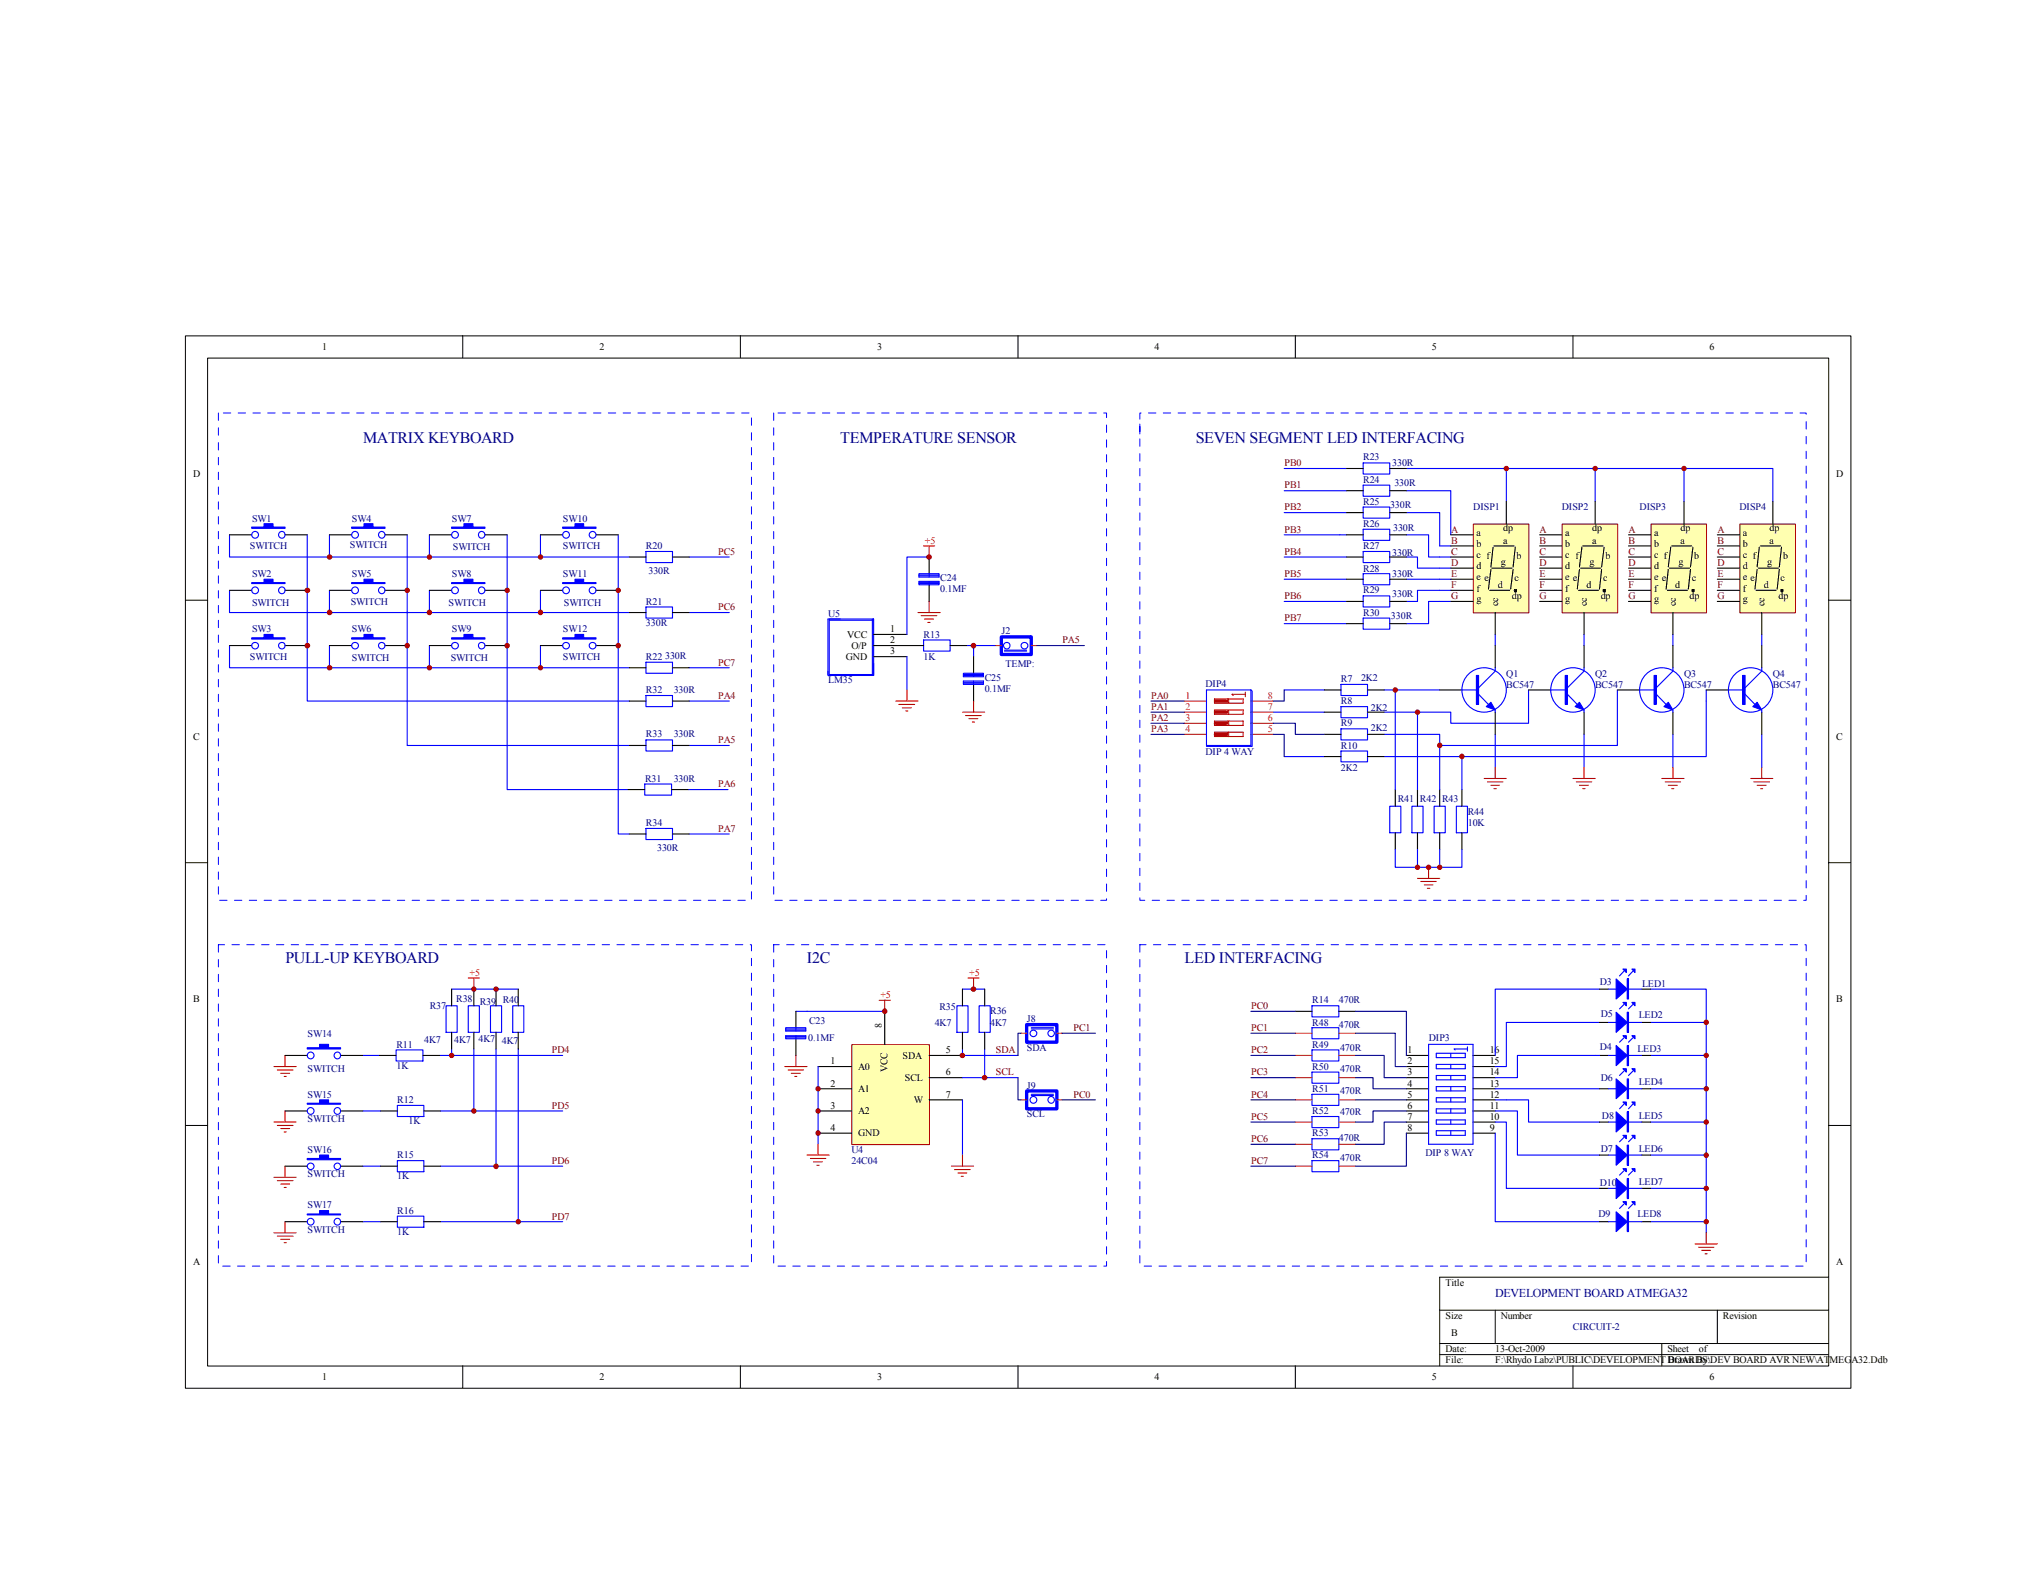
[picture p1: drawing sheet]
<svg xmlns="http://www.w3.org/2000/svg" width="279mm" height="216mm" viewBox="0 0 279 216" stroke-linecap="round" stroke-linejoin="round" font-family="sans-serif">
<defs><g id="words">
<g font-size="2.2" fill="#000080">
<text x="49.8" y="60.7">MATRIX KEYBOARD</text>
<text x="115.3" y="60.7">TEMPERATURE SENSOR</text>
<text x="164.1" y="60.7">SEVEN SEGMENT LED INTERFACING</text>
<text x="39.2" y="132.2">PULL-UP KEYBOARD</text>
<text x="110.7" y="132.2">I2C</text>
<text x="162.6" y="132.2">LED INTERFACING</text>
</g>
<text font-size="1.6" fill="#000080" x="205.2" y="178">DEVELOPMENT BOARD ATMEGA32</text>
<g font-size="1.4">
<text x="44.2" y="48">1</text>
<text x="82.3" y="48">2</text>
<text x="120.4" y="48">3</text>
<text x="158.5" y="48">4</text>
<text x="196.5" y="48">5</text>
<text x="234.6" y="48">6</text>
<text x="26.5" y="65.5">D</text>
<text x="252" y="65.5">D</text>
<text x="202.6" y="73.6">a</text>
<text x="202.6" y="75.1">b</text>
<text x="202.6" y="76.6">c f</text>
<text x="206" y="77.5">g</text>
<text x="206.3" y="74.6">a</text>
<text x="206.3" y="72.9">dp</text>
<text x="208.1" y="76.8">b</text>
<text x="214.8" y="73.6">a</text>
<text x="214.8" y="75.1">b</text>
<text x="214.8" y="76.6">c f</text>
<text x="218.1" y="77.5">g</text>
<text x="218.5" y="74.6">a</text>
<text x="218.5" y="72.9">dp</text>
<text x="220.3" y="76.8">b</text>
<text x="227" y="73.6">a</text>
<text x="227" y="75.1">b</text>
<text x="227" y="76.6">c f</text>
<text x="230.3" y="77.5">g</text>
<text x="230.6" y="74.6">a</text>
<text x="230.6" y="72.9">dp</text>
<text x="232.5" y="76.8">b</text>
<text x="239.2" y="73.6">a</text>
<text x="239.2" y="75.1">b</text>
<text x="239.2" y="76.6">c f</text>
<text x="242.5" y="77.5">g</text>
<text x="242.8" y="74.6">a</text>
<text x="242.8" y="72.9">dp</text>
<text x="244.7" y="76.8">b</text>
<text x="202.6" y="78.1">d</text>
<text x="202.6" y="79.6">e e</text>
<text x="202.6" y="81.3">f</text>
<text x="202.6" y="82.7">g</text>
<text x="205.5" y="80.7">d</text>
<text x="205.6" y="83.2" transform="rotate(-90 205.6 83.2)">cc</text>
<text x="207.5" y="82.2">dp</text>
<text x="207.8" y="79.8">c</text>
<text x="214.8" y="78.1">d</text>
<text x="214.8" y="79.6">e e</text>
<text x="214.8" y="81.3">f</text>
<text x="214.8" y="82.7">g</text>
<text x="217.7" y="80.7">d</text>
<text x="217.8" y="83.2" transform="rotate(-90 217.8 83.2)">cc</text>
<text x="219.7" y="82.2">dp</text>
<text x="220" y="79.8">c</text>
<text x="227" y="78.1">d</text>
<text x="227" y="79.6">e e</text>
<text x="227" y="81.3">f</text>
<text x="227" y="82.7">g</text>
<text x="229.9" y="80.7">d</text>
<text x="230" y="83.2" transform="rotate(-90 230 83.2)">cc</text>
<text x="231.9" y="82.2">dp</text>
<text x="232.2" y="79.8">c</text>
<text x="239.2" y="78.1">d</text>
<text x="239.2" y="79.6">e e</text>
<text x="239.2" y="81.3">f</text>
<text x="239.2" y="82.7">g</text>
<text x="242.1" y="80.7">d</text>
<text x="242.1" y="83.2" transform="rotate(-90 242.1 83.2)">cc</text>
<text x="244.1" y="82.2">dp</text>
<text x="244.3" y="79.8">c</text>
<text x="116.2" y="87.5">VCC</text>
<text x="116.8" y="89.1">O/P</text>
<text x="122.2" y="86.8">1</text>
<text x="122.2" y="89.8">3</text>
<text x="122.2" y="88.3">2</text>
<text x="116.1" y="90.6">GND</text>
<text x="26.5" y="101.5">C</text>
<text x="252" y="101.5">C</text>
<text x="26.5" y="137.6">B</text>
<text x="252" y="137.6">B</text>
<text x="121" y="141.1" transform="rotate(-90 121 141.1)">8</text>
<text x="114" y="149.1">2</text>
<text x="114" y="146.1">1</text>
<text x="117.8" y="149.9">A1</text>
<text x="117.8" y="146.9">A0</text>
<text x="121.8" y="147.2" transform="rotate(-90 121.8 147.2)">VCC</text>
<text x="123.9" y="145.3">SDA</text>
<text x="124.2" y="148.4">SCL</text>
<text x="129.8" y="144.6">5</text>
<text x="129.8" y="147.6">6</text>
<text x="193.2" y="144.6">1</text>
<text x="193.2" y="146.1">2</text>
<text x="193.2" y="147.6">3</text>
<text x="193.2" y="149.1">4</text>
<text x="204.4" y="144.6">16</text>
<text x="204.4" y="146.1">15</text>
<text x="204.4" y="147.6">14</text>
<text x="204.4" y="149.1">13</text>
<text x="114" y="155.2">4</text>
<text x="114" y="152.1">3</text>
<text x="117.8" y="156">GND</text>
<text x="117.8" y="152.9">A2</text>
<text x="125.4" y="151.4">W</text>
<text x="129.8" y="150.7">7</text>
<text x="193.2" y="150.7">5</text>
<text x="193.2" y="152.1">6</text>
<text x="193.2" y="153.7">7</text>
<text x="193.2" y="155.2">8</text>
<text x="204.4" y="150.7">12</text>
<text x="204.4" y="152.1">11</text>
<text x="204.4" y="153.7">10</text>
<text x="204.4" y="155.2">9</text>
<text x="26.5" y="173.6">A</text>
<text x="252" y="173.6">A</text>
<text x="198.4" y="176.5">Title</text>
<text x="198.4" y="181.1">Size</text>
<text x="198.4" y="185.6">Date:</text>
<text x="199.1" y="183.3">B</text>
<text x="205.2" y="185.6">13-Oct-2009</text>
<text x="206" y="181.1">Number</text>
<text x="228.8" y="185.6">Sheet</text>
<text x="233.1" y="185.6">of</text>
<text x="236.4" y="181.1">Revision</text>
<text x="44.2" y="189.4">1</text>
<text x="82.3" y="189.4">2</text>
<text x="120.4" y="189.4">3</text>
<text x="158.5" y="189.4">4</text>
<text x="196.5" y="189.4">5</text>
<text x="198.4" y="187.1">File:</text>
<text x="205.2" y="187.1">F:\Rhydo Labz\PUBLIC\DEVELOPMENT BOARDS\DEV BOARD AVR NEW\ATMEGA32.Ddb</text>
<text x="228.8" y="187.1">Drawn By:</text>
<text x="234.6" y="189.4">6</text>
</g>
<g font-size="1.4" fill="#800000">
<text x="176.3" y="64">PB0</text>
<text x="176.3" y="67">PB1</text>
<text x="176.3" y="70.1">PB2</text>
<text x="98.6" y="76.2">PC5</text>
<text x="176.3" y="73.1">PB3</text>
<text x="176.3" y="76.2">PB4</text>
<text x="199.1" y="73.1">A</text>
<text x="199.1" y="74.6">B</text>
<text x="199.1" y="76.2">C</text>
<text x="199.1" y="77.7">D</text>
<text x="211.3" y="73.1">A</text>
<text x="211.3" y="74.6">B</text>
<text x="211.3" y="76.2">C</text>
<text x="211.3" y="77.7">D</text>
<text x="223.5" y="73.1">A</text>
<text x="223.5" y="74.6">B</text>
<text x="223.5" y="76.2">C</text>
<text x="223.5" y="77.7">D</text>
<text x="235.7" y="73.1">A</text>
<text x="235.7" y="74.6">B</text>
<text x="235.7" y="76.2">C</text>
<text x="235.7" y="77.7">D</text>
<text x="98.6" y="83.7">PC6</text>
<text x="176.3" y="79.2">PB5</text>
<text x="176.3" y="82.2">PB6</text>
<text x="199.1" y="79.2">E</text>
<text x="199.1" y="80.7">F</text>
<text x="199.1" y="82.2">G</text>
<text x="211.3" y="79.2">E</text>
<text x="211.3" y="80.7">F</text>
<text x="211.3" y="82.2">G</text>
<text x="223.5" y="79.2">E</text>
<text x="223.5" y="80.7">F</text>
<text x="223.5" y="82.2">G</text>
<text x="235.7" y="79.2">E</text>
<text x="235.7" y="80.7">F</text>
<text x="235.7" y="82.2">G</text>
<text x="145.8" y="88.3">PA5</text>
<text x="176.3" y="85.3">PB7</text>
<text x="98.6" y="91.4">PC7</text>
<text x="98.6" y="95.9">PA4</text>
<text x="158" y="95.9">PA0</text>
<text x="98.6" y="102">PA5</text>
<text x="158" y="97.4">PA1</text>
<text x="158" y="98.9">PA2</text>
<text x="158" y="100.5">PA3</text>
<text x="98.6" y="108.1">PA6</text>
<text x="98.6" y="114.2">PA7</text>
<text x="147.3" y="141.5">PC1</text>
<text x="171.7" y="141.5">PC1</text>
<text x="171.7" y="138.5">PC0</text>
<text x="75.7" y="144.6">PD4</text>
<text x="136.7" y="144.6">SDA</text>
<text x="136.7" y="147.6">SCL</text>
<text x="171.7" y="144.6">PC2</text>
<text x="171.7" y="147.6">PC3</text>
<text x="75.7" y="152.1">PD5</text>
<text x="147.3" y="150.7">PC0</text>
<text x="171.7" y="150.7">PC4</text>
<text x="171.7" y="153.7">PC5</text>
<text x="75.7" y="159.8">PD6</text>
<text x="171.7" y="156.7">PC6</text>
<text x="171.7" y="159.8">PC7</text>
<text x="75.7" y="167.4">PD7</text>
</g>
<g font-size="1.4" fill="#000080">
<text x="187.1" y="63.2">R23</text>
<text x="191.1" y="64">330R</text>
<text x="34.6" y="71.6">SW1</text>
<text x="48.3" y="71.6">SW4</text>
<text x="62" y="71.6">SW7</text>
<text x="77.3" y="71.6">SW10</text>
<text x="187.1" y="66.3">R24</text>
<text x="187.1" y="69.3">R25</text>
<text x="190.8" y="69.8">330R</text>
<text x="191.3" y="66.7">330R</text>
<text x="202.2" y="70.1">DISP1</text>
<text x="214.3" y="70.1">DISP2</text>
<text x="225" y="70.1">DISP3</text>
<text x="238.7" y="70.1">DISP4</text>
<text x="34.3" y="75.4">SWITCH</text>
<text x="48" y="75.2">SWITCH</text>
<text x="62.1" y="75.5">SWITCH</text>
<text x="77.3" y="75.4">SWITCH</text>
<text x="88.6" y="75.4">R20</text>
<text x="187.1" y="72.3">R26</text>
<text x="187.1" y="75.4">R27</text>
<text x="191.1" y="76.3">330R</text>
<text x="191.2" y="72.8">330R</text>
<text x="34.6" y="79.2">SW2</text>
<text x="34.6" y="83.1">SWITCH</text>
<text x="48.1" y="83">SWITCH</text>
<text x="48.3" y="79.2">SW5</text>
<text x="61.6" y="83.1">SWITCH</text>
<text x="62" y="79.2">SW8</text>
<text x="77.3" y="79.2">SW11</text>
<text x="77.4" y="83.1">SWITCH</text>
<text x="88.6" y="83">R21</text>
<text x="89" y="78.7">330R</text>
<text x="129" y="79.8">C24</text>
<text x="129" y="81.3">0.1MF</text>
<text x="187.1" y="78.4">R28</text>
<text x="187.1" y="81.4">R29</text>
<text x="191.1" y="79.2">330R</text>
<text x="191.1" y="81.9">330R</text>
<text x="34.6" y="86.8">SW3</text>
<text x="48.3" y="86.8">SW6</text>
<text x="62" y="86.8">SW9</text>
<text x="77.3" y="86.8">SW12</text>
<text x="88.6" y="85.9">330R</text>
<text x="113.7" y="84.7">U5</text>
<text x="126.7" y="87.5">R13</text>
<text x="137.4" y="87.1">J2</text>
<text x="187.1" y="84.5">R30</text>
<text x="190.9" y="85">330R</text>
<text x="34.3" y="90.6">SWITCH</text>
<text x="48.3" y="90.7">SWITCH</text>
<text x="61.8" y="90.7">SWITCH</text>
<text x="77.3" y="90.6">SWITCH</text>
<text x="88.6" y="90.6">R22</text>
<text x="88.6" y="95.2">R32</text>
<text x="91.3" y="90.4">330R</text>
<text x="92.5" y="95.2">330R</text>
<text x="113.7" y="93.8">LM35</text>
<text x="126.7" y="90.6">1K</text>
<text x="135.1" y="93.5">C25</text>
<text x="135.1" y="95">0.1MF</text>
<text x="138" y="91.5">TEMP:</text>
<text x="165.4" y="94.2">DIP4</text>
<text x="184" y="93.6">R7</text>
<text x="186.8" y="93.5">2K2</text>
<text x="206.7" y="92.9">Q1</text>
<text x="206.7" y="94.4">BC547</text>
<text x="218.9" y="92.9">Q2</text>
<text x="218.9" y="94.4">BC547</text>
<text x="231.1" y="92.9">Q3</text>
<text x="231.1" y="94.4">BC547</text>
<text x="243.3" y="92.9">Q4</text>
<text x="243.3" y="94.4">BC547</text>
<text x="88.6" y="101.2">R33</text>
<text x="92.5" y="101.1">330R</text>
<text x="184" y="96.7">R8</text>
<text x="184" y="99.7">R9</text>
<text x="188.1" y="97.6">2K2</text>
<text x="188.1" y="100.3">2K2</text>
<text x="88.5" y="107.3">R31</text>
<text x="92.5" y="107.3">330R</text>
<text x="165.4" y="103.7">DIP 4 WAY</text>
<text x="184" y="102.7">R10</text>
<text x="184" y="105.8">2K2</text>
<text x="88.6" y="113.4">R34</text>
<text x="191.8" y="110.1">R41</text>
<text x="194.9" y="110.1">R42</text>
<text x="197.9" y="110.1">R43</text>
<text x="201.4" y="111.9">R44</text>
<text x="201.4" y="113.4">10K</text>
<text x="90.2" y="116.8">330R</text>
<text x="62.6" y="137.6">R38</text>
<text x="65.8" y="137.9">R39</text>
<text x="69" y="137.7">R40</text>
<text x="180.1" y="137.7">R14</text>
<text x="183.7" y="137.7">470R</text>
<text x="219.5" y="135.1">D3</text>
<text x="225.3" y="135.4">LED1</text>
<text x="42.2" y="142.3">SW14</text>
<text x="54.4" y="143.8">R11</text>
<text x="58.2" y="143.2">4K7</text>
<text x="59" y="138.5">R37</text>
<text x="62.3" y="143.2">4K7</text>
<text x="65.7" y="143">4K7</text>
<text x="68.9" y="143.3">4K7</text>
<text x="110.9" y="142.9">0.1MF</text>
<text x="111" y="140.6">C23</text>
<text x="128.3" y="140.8">4K7</text>
<text x="128.9" y="138.6">R35</text>
<text x="135.9" y="139.2">R36</text>
<text x="135.9" y="140.8">4K7</text>
<text x="140.9" y="140.3">J8</text>
<text x="180.1" y="143.8">R49</text>
<text x="180.1" y="140.8">R48</text>
<text x="183.7" y="141.1">470R</text>
<text x="196.1" y="142.9">DIP3</text>
<text x="219.7" y="139.5">D5</text>
<text x="224.9" y="139.7">LED2</text>
<text x="42.2" y="147.2">SWITCH</text>
<text x="54.4" y="146.7">1K</text>
<text x="140.9" y="144.3">SDA</text>
<text x="140.9" y="149.4">J9</text>
<text x="180.1" y="149.9">R51</text>
<text x="180.1" y="146.9">R50</text>
<text x="183.9" y="147.2">470R</text>
<text x="183.9" y="144.3">470R</text>
<text x="219.5" y="144.1">D4</text>
<text x="219.7" y="148.4">D6</text>
<text x="224.7" y="144.4">LED3</text>
<text x="224.9" y="149">LED4</text>
<text x="42.2" y="150.7">SW15</text>
<text x="42.2" y="154">SWITCH</text>
<text x="54.5" y="151.4">R12</text>
<text x="56" y="154.3">1K</text>
<text x="140.9" y="153.4">SCL</text>
<text x="180.1" y="152.9">R52</text>
<text x="180.1" y="156">R53</text>
<text x="183.9" y="150.2">470R</text>
<text x="183.9" y="153.1">470R</text>
<text x="219.8" y="153.5">D8</text>
<text x="224.9" y="153.5">LED5</text>
<text x="42.2" y="158.2">SW16</text>
<text x="42.2" y="161.6">SWITCH</text>
<text x="54.5" y="159">R15</text>
<text x="54.5" y="161.9">1K</text>
<text x="116.8" y="158.2">U4</text>
<text x="116.8" y="159.8">24C04</text>
<text x="180.1" y="159">R54</text>
<text x="183.7" y="156.6">470R</text>
<text x="183.9" y="159.3">470R</text>
<text x="195.6" y="158.7">DIP 8 WAY</text>
<text x="219.7" y="158.1">D7</text>
<text x="224.9" y="158.1">LED6</text>
<text x="42.2" y="165.9">SW17</text>
<text x="54.5" y="166.6">R16</text>
<text x="219.4" y="167">D9</text>
<text x="219.5" y="162.8">D10</text>
<text x="224.7" y="167">LED8</text>
<text x="224.9" y="162.6">LED7</text>
<text x="42.2" y="169.2">SWITCH</text>
<text x="54.5" y="169.5">1K</text>
<text x="215.9" y="182.6">CIRCUIT-2</text>
</g>
<g font-size="1.4" fill="#f00">
<text x="126.9" y="74.6">+5</text>
<text x="64.4" y="133.9">+5</text>
<text x="120.8" y="136.9">+5</text>
<text x="133" y="133.9">+5</text>
</g>
<g font-size="1.4" fill="#ee0e22">
<text x="162.7" y="95.9">1</text>
<text x="174" y="95.9">8</text>
<text x="162.7" y="97.4">2</text>
<text x="162.7" y="98.9">3</text>
<text x="162.7" y="100.5">4</text>
<text x="174" y="97.4">7</text>
<text x="174" y="98.9">6</text>
<text x="174" y="100.5">5</text>
</g>
</g></defs>
<g fill="none" stroke="#000" stroke-width=".14">
<path d="M25.4 46.1h228.6v144.4h-228.6zM28.5 49.1h222.5v138.4h-222.5zM63.5 46.1v3M101.6 46.1v3M139.7 46.1v3M177.8 46.1v3M215.9 46.1v3M25.4 82.4h3.1M250.9 82.4h3.1M25.4 118.4h3.1M250.9 118.4h3.1M25.4 154.5h3.1"/>
<path d="M250.9 154.5h3.1M197.6 179.8h53.3M205.2 179.8v4.6M235.7 179.8v4.6M250.9 175.3h-53.3v12.2M63.5 187.5v3M101.6 187.5v3M139.7 187.5v3M177.8 187.5v3M197.6 184.4h53.3M197.6 185.9h53.3M215.9 187.5v3"/>
<path d="M228 184.4v3.1"/>
</g>
<g fill="none" stroke="#00f" stroke-width=".15">
<path d="M31.5 73.4v3.1h54.9M42.2 73.4v22.8h44.2M45.2 73.4v3.1M55.9 73.4v28.9h30.5M58.9 73.4v3.1M69.6 73.4v35h16.6M74.2 73.4v3.1M84.8 73.4v41.1h1.6M94.6 76.5h5.5M31.5 81v3.1h54.9M31.5 88.6v3.1h54.9M45.2 81v3.1"/>
<path d="M45.2 88.6v3.1M58.9 81v3.1M58.9 88.6v3.1M74.2 81v3.1M74.2 88.6v3.1M94.6 84.1h5.5M94.6 91.7h5.5M94.6 96.2h5.5M94.4 108.4h5.5M94.6 102.3h5.5M94.6 114.5h5.5M62 135.8h9.1"/>
<path d="M49.8 144.9h2.3M49.8 152.5h2.4M60.3 144.9h16.9M60.5 152.5h16.7M62 144v.9M65 144v8.5M68.1 144v16.1M71.1 144v23.7M49.8 160.1h2.4M49.8 167.7h2.4M60.5 160.1h16.7M60.5 167.7h16.7"/>
</g>
<g fill="none" stroke="#f00" stroke-width=".15">
<path d="M64.3 134.2h1.5M65 134.2v1.6M37.6 154h3M37.6 146.4h3M38.1 154.5h2.1M38.1 146.9h2.1M38.5 154.9h1.3M38.5 147.3h1.3M39 155.4h.3M39 147.7h.3M39.1 144.9v1.5M39.1 152.5v1.5"/>
<path d="M37.6 169.2h3M37.6 161.6h3M38.1 169.7h2.1M38.1 162.1h2.1M38.5 170.1h1.3M38.5 162.5h1.3M39 170.6h.3M39 163h.3M39.1 160.1v1.5M39.1 167.7v1.5"/>
</g>
<path d="M31.5 73.4h3M39.1 73.4h3.1" fill="none" stroke="#000" stroke-width=".15"/>
<path d="M34.5 72.3h1.7v-.4h1.3v.4h1.6v.2h-4.6z" fill-rule="evenodd" fill="#00f"/>
<g fill="none" stroke="#00f" stroke-width=".15">
<path d="M34.5 72.3h1.7v-.4h1.3v.4h1.6v.2h-4.6z"/>
<circle cx="35" cy="73.4" r=".46"/>
<circle cx="38.7" cy="73.4" r=".45"/>
</g>
<path d="M45.2 73.4h3.1M52.8 73.4h3.1" fill="none" stroke="#000" stroke-width=".15"/>
<path d="M48.3 72.3h1.7v-.4h1.2v.4h1.6v.2h-4.5z" fill-rule="evenodd" fill="#00f"/>
<g fill="none" stroke="#00f" stroke-width=".15">
<path d="M48.3 72.3h1.7v-.4h1.2v.4h1.6v.2h-4.5z"/>
<circle cx="48.7" cy="73.4" r=".46"/>
<circle cx="52.4" cy="73.4" r=".45"/>
</g>
<path d="M58.9 73.4h3.1M66.5 73.4h3.1" fill="none" stroke="#000" stroke-width=".15"/>
<path d="M62 72.3h1.7v-.4h1.2v.4h1.6v.2h-4.5z" fill-rule="evenodd" fill="#00f"/>
<g fill="none" stroke="#00f" stroke-width=".15">
<path d="M62 72.3h1.7v-.4h1.2v.4h1.6v.2h-4.5z"/>
<circle cx="62.4" cy="73.4" r=".46"/>
<circle cx="66.1" cy="73.4" r=".46"/>
</g>
<path d="M58.9 81h3.1M66.5 81h3.1" fill="none" stroke="#000" stroke-width=".15"/>
<path d="M62 80h1.7v-.5h1.2v.5h1.6v.1h-4.5z" fill-rule="evenodd" fill="#00f"/>
<g fill="none" stroke="#00f" stroke-width=".15">
<path d="M62 80h1.7v-.5h1.2v.5h1.6v.1h-4.5z"/>
<circle cx="62.4" cy="81" r=".46"/>
<circle cx="66.1" cy="81" r=".46"/>
</g>
<path d="M45.2 81h3.1M52.8 81h3.1" fill="none" stroke="#000" stroke-width=".15"/>
<path d="M48.3 80h1.7v-.5h1.2v.5h1.6v.1h-4.5z" fill-rule="evenodd" fill="#00f"/>
<g fill="none" stroke="#00f" stroke-width=".15">
<path d="M48.3 80h1.7v-.5h1.2v.5h1.6v.1h-4.5z"/>
<circle cx="48.7" cy="81" r=".46"/>
<circle cx="52.4" cy="81" r=".45"/>
</g>
<path d="M31.5 81h3M39.1 81h3.1" fill="none" stroke="#000" stroke-width=".15"/>
<path d="M34.5 80h1.7v-.5h1.3v.5h1.6v.1h-4.6z" fill-rule="evenodd" fill="#00f"/>
<g fill="none" stroke="#00f" stroke-width=".15">
<path d="M34.5 80h1.7v-.5h1.3v.5h1.6v.1h-4.6z"/>
<circle cx="35" cy="81" r=".46"/>
<circle cx="38.7" cy="81" r=".45"/>
</g>
<path d="M31.5 88.6h3M39.1 88.6h3.1" fill="none" stroke="#000" stroke-width=".15"/>
<path d="M34.5 87.5h1.7v-.4h1.3v.4h1.6v.2h-4.6z" fill-rule="evenodd" fill="#00f"/>
<g fill="none" stroke="#00f" stroke-width=".15">
<path d="M34.5 87.5h1.7v-.4h1.3v.4h1.6v.2h-4.6z"/>
<circle cx="35" cy="88.6" r=".46"/>
<circle cx="38.7" cy="88.6" r=".44"/>
</g>
<path d="M45.2 88.6h3.1M52.8 88.6h3.1" fill="none" stroke="#000" stroke-width=".15"/>
<path d="M48.3 87.5h1.7v-.4h1.2v.4h1.6v.2h-4.5z" fill-rule="evenodd" fill="#00f"/>
<g fill="none" stroke="#00f" stroke-width=".15">
<path d="M48.3 87.5h1.7v-.4h1.2v.4h1.6v.2h-4.5z"/>
<circle cx="48.7" cy="88.6" r=".46"/>
<circle cx="52.4" cy="88.6" r=".44"/>
</g>
<path d="M58.9 88.6h3.1M66.5 88.6h3.1" fill="none" stroke="#000" stroke-width=".15"/>
<path d="M62 87.5h1.7v-.4h1.2v.4h1.6v.2h-4.5z" fill-rule="evenodd" fill="#00f"/>
<g fill="none" stroke="#00f" stroke-width=".15">
<path d="M62 87.5h1.7v-.4h1.2v.4h1.6v.2h-4.5z"/>
<circle cx="62.5" cy="88.6" r=".46"/>
<circle cx="66.1" cy="88.6" r=".45"/>
</g>
<path d="M74.2 88.6h3M81.8 88.6h3" fill="none" stroke="#000" stroke-width=".15"/>
<path d="M77.2 87.5h1.7v-.4h1.2v.4h1.7v.2h-4.6z" fill-rule="evenodd" fill="#00f"/>
<g fill="none" stroke="#00f" stroke-width=".15">
<path d="M77.2 87.5h1.7v-.4h1.2v.4h1.7v.2h-4.6z"/>
<circle cx="77.7" cy="88.6" r=".46"/>
<circle cx="81.3" cy="88.6" r=".46"/>
</g>
<path d="M74.2 81h3M81.8 81h3" fill="none" stroke="#000" stroke-width=".15"/>
<path d="M77.2 80h1.7v-.5h1.2v.5h1.7v.1h-4.6z" fill-rule="evenodd" fill="#00f"/>
<g fill="none" stroke="#00f" stroke-width=".15">
<path d="M77.2 80h1.7v-.5h1.2v.5h1.7v.1h-4.6z"/>
<circle cx="77.7" cy="81" r=".46"/>
<circle cx="81.3" cy="81" r=".46"/>
</g>
<path d="M74.2 73.4h3M81.8 73.4h3" fill="none" stroke="#000" stroke-width=".15"/>
<path d="M77.2 72.3h1.7v-.4h1.2v.4h1.7v.2h-4.6z" fill-rule="evenodd" fill="#00f"/>
<g fill="none" stroke="#00f" stroke-width=".15">
<path d="M77.2 72.3h1.7v-.4h1.2v.4h1.7v.2h-4.6zM88.6 75.7h3.7v1.5h-3.7zM88.6 83.3h3.7v1.5h-3.7zM88.6 90.9h3.7v1.5h-3.7zM88.6 95.5h3.7v1.5h-3.7zM88.5 107.6h3.7v1.5h-3.7zM88.6 101.6h3.7v1.5h-3.7zM88.6 113.7h3.7v1.5h-3.7zM61.2 138h1.5v3.7h-1.5zM64.3 138h1.5v3.7h-1.5zM67.3 138h1.5v3.7h-1.5zM70.4 138h1.5v3.7h-1.5z"/>
<path d="M54.4 144.1h3.6v1.5h-3.6zM54.5 151.7h3.7v1.5h-3.7zM54.5 159.3h3.7v1.5h-3.7zM54.5 166.9h3.7v1.5h-3.7z"/>
<circle cx="77.7" cy="73.4" r=".46"/>
<circle cx="81.3" cy="73.4" r=".46"/>
</g>
<g fill="none" stroke="#000" stroke-width=".15">
<path d="M86.4 76.5h2.2M92.3 76.5h2.3M86.4 84.1h2.2M86.4 91.7h2.2M86.4 96.2h2.2M92.3 84.1h2.3M92.3 91.7h2.3M92.3 96.2h2.3M86.2 108.4h2.3M86.4 102.3h2.2M86.4 114.5h2.2M92.2 108.4h2.2"/>
<path d="M92.3 102.3h2.3M92.3 114.5h2.3M62 135.8v2.2M65 135.8v2.2M68.1 135.8v2.2M71.1 135.8v2.2M39.1 144.9h3.1M46.7 144.9h3.1M52.1 144.9h2.3M52.2 152.5h2.3M58 144.9h2.3M58.2 152.5h2.3"/>
<path d="M62 141.7v2.3M65 141.7v2.3M68.1 141.7v2.3M71.1 141.7v2.3M52.2 160.1h2.3M52.2 167.7h2.3M58.2 160.1h2.3M58.2 167.7h2.3"/>
</g>
<path d="M42.2 143.8h1.7v-.5h1.2v.5h1.6v.2h-4.5z" fill-rule="evenodd" fill="#00f"/>
<g fill="none" stroke="#00f" stroke-width=".15">
<path d="M42.2 143.8h1.7v-.5h1.2v.5h1.6v.2h-4.5z"/>
<circle cx="42.6" cy="144.9" r=".46"/>
<circle cx="46.3" cy="144.9" r=".45"/>
</g>
<path d="M39.1 152.5h3.1M46.7 152.5h3.1" fill="none" stroke="#000" stroke-width=".15"/>
<path d="M42.2 151.4h1.7v-.4h1.2v.4h1.6v.2h-4.5z" fill-rule="evenodd" fill="#00f"/>
<g fill="none" stroke="#00f" stroke-width=".15">
<path d="M42.2 151.4h1.7v-.4h1.2v.4h1.6v.2h-4.5z"/>
<circle cx="42.6" cy="152.5" r=".46"/>
<circle cx="46.3" cy="152.5" r=".45"/>
</g>
<path d="M39.1 160.1h3.1M46.7 160.1h3.1" fill="none" stroke="#000" stroke-width=".15"/>
<path d="M42.2 159h1.7v-.5h1.2v.5h1.6v.2h-4.5z" fill-rule="evenodd" fill="#00f"/>
<g fill="none" stroke="#00f" stroke-width=".15">
<path d="M42.2 159h1.7v-.5h1.2v.5h1.6v.2h-4.5z"/>
<circle cx="42.6" cy="160.1" r=".45"/>
<circle cx="46.3" cy="160.1" r=".44"/>
</g>
<path d="M39.1 167.7h3.1M46.7 167.7h3.1" fill="none" stroke="#000" stroke-width=".15"/>
<path d="M42.2 166.6h1.7v-.4h1.2v.4h1.6v.2h-4.5z" fill-rule="evenodd" fill="#00f"/>
<g fill="none" stroke="#00f" stroke-width=".15">
<path d="M176.2 76.5h8.6M176.2 79.5h8.6M176.2 73.4h8.6M176.2 70.4h8.6M176.2 67.4h8.6M176.2 64.3h8.6M193 67.4h6.1v6M193 70.4h4.6v4.5h1.5M193 73.4h3v3.1h3.1M193 76.5h1.5v1.5h4.6M193 64.3h50.3v4.5M193 79.5h6.1"/>
<path d="M206.7 64.3v4.5M218.9 64.3v4.5M231.1 64.3v4.5M174.7 97.7h7M176.2 82.5h8.6M176.2 94.7h5.5M176.2 85.6h8.6M184 93.9h3.7v1.6h-3.7zM184 97h3.7v1.5h-3.7zM189.9 94.7h7.7M199.1 81h-4.6v1.5h-1.5M199.1 82.5h-3.1v3.1h-3"/>
<path d="M200.6 94.7h2.3M202.6 92.7h.3v4h-.3zM202.9 95.3l1.4 1.4M205.2 91.7v.4l-2.3 2.3M205.2 87.1v1.5M205.2 97.5v.2M209.8 94.7v4.6h-10.7v-1.6h-9.2M217.4 87.1v1.5M222 94.7v7.6h-24.4v-1.5h-7.7M229.6 87.1v1.5M234.1 94.7v9.1h-44.2M241.8 87.1v1.5"/>
<path d="M176.2 103.8h5.5M184 100h3.7v1.6h-3.7zM184 103.1h3.7v1.5h-3.7zM205.2 100.8v4.5M217.4 100.8v4.5M229.6 100.8v4.5M241.8 100.8v4.5M42.2 166.6h1.7v-.4h1.2v.4h1.6v.2h-4.5z"/>
<circle cx="42.6" cy="167.7" r=".46"/>
<circle cx="46.3" cy="167.7" r=".45"/>
</g>
<g fill="none" stroke="#f00" stroke-width=".15">
<path d="M203.7 106.8h3M204.1 107.3h2.1M204.6 107.8h1.2M205 108.2h.4M205.2 105.3v1.5M215.9 106.8h3M216.3 107.3h2.1M216.7 107.8h1.3M217.2 108.2h.3M217.4 105.3v1.5M228 106.8h3.1M228.5 107.3h2.1"/>
<path d="M228.9 107.8h1.3M229.4 108.2h.3M229.6 105.3v1.5M240.2 106.8h3.1M240.7 107.3h2.1M241.1 107.8h1.3M241.6 108.2h.3M241.8 105.3v1.5"/>
</g>
<path d="M181.7 94.7h2.3M181.7 97.7h2.3M187.7 94.7h2.2M187.7 97.7h2.2M197.6 94.7h3M205.2 88.6v3.1M205.2 97.7v3.1M181.7 100.8h2.3M181.7 103.8h2.3M187.7 100.8h2.2M187.7 103.8h2.2" fill="none" stroke="#000" stroke-width=".15"/>
<path d="M202.8 92.7v4" fill="none" stroke="#00f" stroke-width=".3"/>
<path d="M204 97l.6-.6 .6 1.1z" fill="#00f"/>
<g fill="none" stroke="#00f" stroke-width=".15">
<path d="M204 97l.6-.6 .6 1.1zM212.8 94.7h2.3M214.8 92.7h.3v4h-.3zM215.1 95.3l1.3 1.4M217.4 91.7v.4l-2.3 2.3M217.4 97.5v.2"/>
<circle cx="203.7" cy="94.7" r="3.1"/>
</g>
<path d="M209.8 94.7h3M217.4 88.6v3.1M217.4 97.7v3.1" fill="none" stroke="#000" stroke-width=".15"/>
<path d="M214.9 92.7v4" fill="none" stroke="#00f" stroke-width=".3"/>
<path d="M216.2 97l.5-.6 .7 1.1z" fill="#00f"/>
<g fill="none" stroke="#00f" stroke-width=".15">
<path d="M216.2 97l.5-.6 .7 1.1zM225 94.7h2.3M227 92.7h.3v4h-.3zM227.3 95.3l1.3 1.4M229.6 91.7v.4l-2.3 2.3M229.6 97.5v.2"/>
<circle cx="215.9" cy="94.7" r="3.1"/>
</g>
<path d="M222 94.7h3M229.6 88.6v3.1M229.6 97.7v3.1" fill="none" stroke="#000" stroke-width=".15"/>
<path d="M227.1 92.7v4" fill="none" stroke="#00f" stroke-width=".3"/>
<path d="M228.3 97l.6-.6 .7 1.1z" fill="#00f"/>
<g fill="none" stroke="#00f" stroke-width=".15">
<path d="M228.3 97l.6-.6 .7 1.1zM237.2 94.7h2.3M239.1 92.7h.4v4h-.4zM239.5 95.3l1.3 1.4M241.8 91.7v.4l-2.3 2.3M241.8 97.5v.2"/>
<circle cx="228" cy="94.7" r="3.1"/>
</g>
<path d="M234.1 94.7h3.1M241.8 88.6v3.1M241.8 97.7v3.1" fill="none" stroke="#000" stroke-width=".15"/>
<path d="M239.3 92.7v4" fill="none" stroke="#00f" stroke-width=".34"/>
<path d="M240.5 97l.6-.6 .7 1.1z" fill="#00f"/>
<g fill="none" stroke="#00f" stroke-width=".15">
<path d="M240.5 97l.6-.6 .7 1.1z"/>
<circle cx="240.2" cy="94.7" r="3.1"/>
</g>
<path d="M238.8 72h7.6v12.1h-7.6z" fill="#ffffb0"/>
<path d="M238.8 71.9h7.6v12.2h-7.6z" fill="none" stroke="#800000" stroke-width=".14"/>
<g fill="none" stroke="#000" stroke-width=".15">
<path d="M235.7 74.9h3M235.7 78h3M235.7 73.4h3M235.7 76.5h3M235.7 79.5h3M241.1 78.1l-.3 2.8M241.3 78h2.8M241.4 75.1l-.3 2.7M241.6 74.9h2.7M243.3 68.8v3.1M244.2 78.1l-.3 2.8M244.5 75.1l-.3 2.7"/>
<path d="M235.7 81h3M235.7 82.5h3M241 81h2.7M241.8 84.1v3"/>
</g>
<path d="M244.4 80.9h.3v.3h-.3z" fill="#000"/>
<path d="M244.4 80.9h.3v.3h-.3z" fill="none" stroke="#000" stroke-width=".14"/>
<path d="M226.6 72h7.6v12.1h-7.6z" fill="#ffffb0"/>
<path d="M226.6 71.9h7.6v12.2h-7.6z" fill="none" stroke="#800000" stroke-width=".14"/>
<g fill="none" stroke="#000" stroke-width=".15">
<path d="M223.5 74.9h3M223.5 78h3M223.5 73.4h3M223.5 76.5h3M223.5 79.5h3M228.9 78.1l-.3 2.8M229.1 78h2.8M229.3 75.1l-.4 2.7M229.4 74.9h2.8M231.1 68.8v3.1M232 78.1l-.3 2.8M232.3 75.1l-.3 2.7"/>
<path d="M223.5 81h3M223.5 82.5h3M228.8 81h2.8M229.6 84.1v3"/>
</g>
<path d="M232.2 80.9h.3v.3h-.3z" fill="#000"/>
<path d="M232.2 80.9h.3v.3h-.3z" fill="none" stroke="#000" stroke-width=".14"/>
<path d="M214.4 72h7.6v12.1h-7.6z" fill="#ffffb0"/>
<path d="M214.4 71.9h7.6v12.2h-7.6z" fill="none" stroke="#800000" stroke-width=".14"/>
<g fill="none" stroke="#000" stroke-width=".15">
<path d="M211.3 74.9h3M211.3 78h3M211.3 73.4h3M211.3 76.5h3M211.3 79.5h3M216.7 78.1l-.3 2.8M216.9 78h2.8M217.1 75.1l-.4 2.7M217.2 74.9h2.8M218.9 68.8v3.1M219.8 78.1l-.3 2.8M220.1 75.1l-.3 2.7"/>
<path d="M211.3 81h3M211.3 82.5h3M216.6 81h2.8M217.4 84.1v3"/>
</g>
<path d="M220 80.9h.3v.3h-.3z" fill="#000"/>
<path d="M220 80.9h.3v.3h-.3z" fill="none" stroke="#000" stroke-width=".14"/>
<path d="M202.2 72h7.6v12.1h-7.6z" fill="#ffffb0"/>
<path d="M202.2 71.9h7.6v12.2h-7.6z" fill="none" stroke="#800000" stroke-width=".14"/>
<g fill="none" stroke="#000" stroke-width=".15">
<path d="M184.8 73.4h2.3M184.8 76.5h2.3M184.8 79.5h2.3M184.8 64.3h2.3M184.8 67.4h2.3M184.8 70.4h2.3M190.7 73.4h2.3M190.7 76.5h2.3M190.7 79.5h2.3M190.7 64.3h2.3M190.7 67.4h2.3M190.7 70.4h2.3"/>
<path d="M199.1 74.9h3M199.1 78h3M199.1 73.4h3M199.1 76.5h3M199.1 79.5h3M204.6 78.1l-.3 2.8M204.7 78h2.8M204.9 75.1l-.3 2.7M205 74.9h2.8M206.7 68.8v3.1M207.6 78.1l-.3 2.8M207.9 75.1l-.3 2.7"/>
<path d="M184.8 82.5h2.3M184.8 85.6h2.3M190.7 82.5h2.3M190.7 85.6h2.3M199.1 81h3M199.1 82.5h3M204.4 81h2.8M205.2 84.1v3M191.5 108.4v2.3M191.5 114.3v2.3M194.5 108.4v2.3M194.5 114.3v2.3"/>
<path d="M197.6 108.4v2.3M197.6 114.3v2.3M200.6 108.4v2.3M200.6 114.3v2.3M177.8 138.8h2.2M183.7 138.8h2.3M193 144.9h3M193 146.4h3M193 147.9h3M193 149.4h3M193 151h3M193 152.5h3"/>
<path d="M193 154h3M193 155.5h3M202.1 144.9h3.1M202.1 146.4h3.1M202.1 147.9h3.1M202.1 149.4h3.1M202.1 151h3.1M202.1 152.5h3.1M202.1 154h3.1M202.1 155.5h3.1M219.5 167.7h1.2M225.3 167.7h1.2"/>
</g>
<path d="M207.9 80.9h.2v.3h-.2z" fill="#000"/>
<path d="M207.8 80.9h.3v.3h-.3z" fill="none" stroke="#000" stroke-width=".14"/>
<g fill="none" stroke="#00f" stroke-width=".15">
<path d="M187.1 63.5h3.6v1.6h-3.6zM187.1 66.6h3.6v1.5h-3.6zM187.1 69.6h3.6v1.5h-3.6zM187.1 72.6h3.6v1.6h-3.6zM187.1 75.7h3.6v1.5h-3.6zM187.1 78.7h3.6v1.6h-3.6zM187.1 81.8h3.6v1.5h-3.6zM187.1 84.8h3.6v1.6h-3.6zM191.5 94.7v13.7M194.5 97.7v10.7M190.7 110.7h1.5v3.6h-1.5zM191.5 116.6v2.4h9.1v-2.4"/>
<path d="M193.8 110.7h1.5v3.6h-1.5zM194.5 116.6v2.4M196.8 110.7h1.5v3.6h-1.5zM197.6 102.3v6.1M197.6 116.6v2.4M199.9 110.7h1.5v3.6h-1.5zM200.6 103.8v4.6M180 138h3.7v1.6h-3.7zM219.5 135.8h-14.3v9.1M226.5 135.8h7.6v33.4M196 143.3h6.1v13.8h-6.1zM197.1 144.6h4v.6h-4z"/>
<path d="M197.1 146.1h4v.6h-4zM197.1 147.6h4v.6h-4zM197.1 149.1h4v.6h-4zM197.1 150.7h4v.6h-4zM197.1 152.2h4v.6h-4zM197.1 153.7h4v.6h-4zM197.1 155.2h4v.6h-4zM199.1 144.6v.6M199.1 146.1v.6M199.1 147.6v.6M199.1 149.1v.6M199.1 150.7v.6"/>
<path d="M199.1 152.2v.6M199.1 153.7v.6M199.1 155.2v.6M201.4 144h-1.8l.1 .1M201.4 143.7v.6M205.2 155.5v12.2h14.3M205.2 154h1.5v9.1h12.8M205.2 152.5h3v6h11.3M205.2 151h4.6v3h9.7M205.2 149.4h14.3M218.9 144.9h-10.7v3h-3M219.5 140.3h-12.8v6.1h-1.5"/>
<path d="M226.5 149.4h7.6M226.5 158.5h7.6M226.5 154h7.6M226.5 144.9h7.6M226.5 140.3h7.6M220.7 167.7h4.6M222.8 165.3l-.6 .6M224.1 165.3l-.6 .6M226.5 167.7h7.6M226.5 163.1h7.6"/>
</g>
<path d="M196 119v1.6M194.5 120.6h3.1M195 121h2.1M195.5 121.5h1.1M195.9 121.9h.3M232.6 170.7h3.1M233.1 171.2h2.1M233.5 171.6h1.2M234 172.1h.3M234.1 169.2v1.5" fill="none" stroke="#f00" stroke-width=".15"/>
<path d="M221.8 166.3l1.5 1.4-1.5 1.3z" fill="#00f"/>
<path d="M221.8 166.3l1.5 1.4-1.5 1.3zM223.3 166.3h.2v2.7h-.2z" fill="none" stroke="#00f" stroke-width=".15"/>
<path d="M223.4 166.3v2.7" fill="none" stroke="#00f" stroke-width=".17"/>
<path d="M223.9 164.9h.5v.5z" fill="#00f"/>
<path d="M223.9 164.9h.5v.5z" fill="none" stroke="#00f" stroke-width=".15"/>
<path d="M222.7 164.9h.5v.5z" fill="#00f"/>
<path d="M220.7 163.1h4.6M222.7 164.9h.5v.5zM222.8 160.7l-.6 .6M224.1 160.7l-.6 .6" fill="none" stroke="#00f" stroke-width=".15"/>
<path d="M219.5 163.1h1.2M225.3 163.1h1.2" fill="none" stroke="#000" stroke-width=".15"/>
<path d="M221.8 161.8l1.5 1.3-1.5 1.4z" fill="#00f"/>
<path d="M221.8 161.8l1.5 1.3-1.5 1.4zM223.3 161.8h.2v2.7h-.2z" fill="none" stroke="#00f" stroke-width=".15"/>
<path d="M223.4 161.8v2.7" fill="none" stroke="#00f" stroke-width=".17"/>
<path d="M223.9 160.4h.5v.4z" fill="#00f"/>
<path d="M223.9 160.4h.5v.4z" fill="none" stroke="#00f" stroke-width=".15"/>
<path d="M222.7 160.4h.5v.4z" fill="#00f"/>
<path d="M220.7 158.5h4.6M222.8 156.1l-.6 .6M224.1 156.1l-.6 .6M222.7 160.4h.5v.4z" fill="none" stroke="#00f" stroke-width=".15"/>
<path d="M219.5 158.5h1.2M225.3 158.5h1.2" fill="none" stroke="#000" stroke-width=".15"/>
<path d="M221.8 157.2l1.5 1.3-1.5 1.4z" fill="#00f"/>
<path d="M221.8 157.2l1.5 1.3-1.5 1.4zM223.3 157.2h.2v2.7h-.2z" fill="none" stroke="#00f" stroke-width=".15"/>
<path d="M223.4 157.2v2.7" fill="none" stroke="#00f" stroke-width=".17"/>
<path d="M223.9 155.8h.5v.5z" fill="#00f"/>
<path d="M223.9 155.8h.5v.5z" fill="none" stroke="#00f" stroke-width=".15"/>
<path d="M222.7 155.8h.5v.5z" fill="#00f"/>
<path d="M220.7 154h4.6M222.7 155.8h.5v.5zM222.8 151.6l-.6 .6M224.1 151.6l-.6 .6" fill="none" stroke="#00f" stroke-width=".15"/>
<path d="M219.5 154h1.2M225.3 154h1.2" fill="none" stroke="#000" stroke-width=".15"/>
<path d="M221.8 152.6l1.5 1.4-1.5 1.4z" fill="#00f"/>
<path d="M221.8 152.6l1.5 1.4-1.5 1.4zM223.3 152.6h.2v2.8h-.2z" fill="none" stroke="#00f" stroke-width=".15"/>
<path d="M223.4 152.6v2.8" fill="none" stroke="#00f" stroke-width=".17"/>
<path d="M223.9 151.3h.5v.4z" fill="#00f"/>
<path d="M223.9 151.3h.5v.4z" fill="none" stroke="#00f" stroke-width=".15"/>
<path d="M222.7 151.3h.5v.4z" fill="#00f"/>
<path d="M220.7 149.4h4.6M222.7 151.3h.5v.4zM222.8 147l-.6 .6M224.1 147l-.6 .6" fill="none" stroke="#00f" stroke-width=".15"/>
<path d="M219.5 149.4h1.2M225.3 149.4h1.2" fill="none" stroke="#000" stroke-width=".15"/>
<path d="M221.8 148.1l1.5 1.3-1.5 1.4z" fill="#00f"/>
<path d="M221.8 148.1l1.5 1.3-1.5 1.4zM223.3 148.1h.2v2.7h-.2z" fill="none" stroke="#00f" stroke-width=".15"/>
<path d="M223.4 148.1v2.7" fill="none" stroke="#00f" stroke-width=".17"/>
<path d="M223.9 146.7h.5v.5z" fill="#00f"/>
<path d="M223.9 146.7h.5v.5z" fill="none" stroke="#00f" stroke-width=".15"/>
<path d="M222.7 146.7h.5v.5z" fill="#00f"/>
<path d="M220.7 144.9h4.6M222.7 146.7h.5v.5zM222.8 142.5l-.6 .5M224.1 142.5l-.6 .5" fill="none" stroke="#00f" stroke-width=".15"/>
<path d="M219.5 144.9h1.2M225.3 144.9h1.2" fill="none" stroke="#000" stroke-width=".15"/>
<path d="M221.8 143.5l1.5 1.4-1.5 1.4z" fill="#00f"/>
<path d="M221.8 143.5l1.5 1.4-1.5 1.4zM223.3 143.5h.2v2.8h-.2z" fill="none" stroke="#00f" stroke-width=".15"/>
<path d="M223.4 143.5v2.8" fill="none" stroke="#00f" stroke-width=".17"/>
<path d="M223.9 142.2h.5v.4z" fill="#00f"/>
<path d="M223.9 142.2h.5v.4z" fill="none" stroke="#00f" stroke-width=".15"/>
<path d="M222.7 142.2h.5v.4z" fill="#00f"/>
<path d="M220.7 135.8h4.6M222.8 133.3l-.6 .6M224.1 133.3l-.6 .6M222.7 142.2h.5v.4z" fill="none" stroke="#00f" stroke-width=".15"/>
<path d="M219.5 135.8h1.2M225.3 135.8h1.2" fill="none" stroke="#000" stroke-width=".15"/>
<path d="M221.8 134.4l1.5 1.4-1.5 1.3z" fill="#00f"/>
<path d="M221.8 134.4l1.5 1.4-1.5 1.3zM223.3 134.4h.2v2.7h-.2z" fill="none" stroke="#00f" stroke-width=".15"/>
<path d="M223.4 134.4v2.7" fill="none" stroke="#00f" stroke-width=".17"/>
<path d="M223.9 133h.5v.5z" fill="#00f"/>
<path d="M223.9 133h.5v.5z" fill="none" stroke="#00f" stroke-width=".15"/>
<path d="M222.7 133h.5v.5z" fill="#00f"/>
<path d="M222.7 133h.5v.5zM222.8 137.9l-.6 .6M224.1 137.9l-.6 .6M220.7 140.3h4.6" fill="none" stroke="#00f" stroke-width=".15"/>
<path d="M219.5 140.3h1.2M225.3 140.3h1.2" fill="none" stroke="#000" stroke-width=".15"/>
<path d="M221.8 138.9l1.5 1.4-1.5 1.4z" fill="#00f"/>
<path d="M221.8 138.9l1.5 1.4-1.5 1.4zM223.3 138.9h.2v2.8h-.2z" fill="none" stroke="#00f" stroke-width=".15"/>
<path d="M223.4 138.9v2.8" fill="none" stroke="#00f" stroke-width=".17"/>
<path d="M223.9 137.6h.5v.4z" fill="#00f"/>
<path d="M223.9 137.6h.5v.4z" fill="none" stroke="#00f" stroke-width=".15"/>
<path d="M222.7 137.6h.5v.4z" fill="#00f"/>
<path d="M222.7 137.6h.5v.4zM218.9 144.9h.6" fill="none" stroke="#00f" stroke-width=".15"/>
<path d="M116.9 143.4h10.7v13.7h-10.7z" fill="#ffffb0"/>
<path d="M116.9 143.4h10.7v13.7h-10.7z" fill="none" stroke="#800000" stroke-width=".14"/>
<g fill="none" stroke="#000" stroke-width=".15">
<path d="M109.2 138.8v2.3M121.4 138.8v4.5M132.1 135.8v2.2M135.1 135.8v2.2M109.2 142.6v2.3M112.3 155.5h4.5M112.3 152.5h4.5M112.3 149.4h4.5M112.3 146.4h4.5M127.5 144.9h4.6M127.5 147.9h4.6M127.5 151h4.6"/>
<path d="M132.1 141.7v2.3M135.1 141.7v2.3"/>
</g>
<g fill="none" stroke="#00f" stroke-width=".15">
<path d="M165.6 94.7h6.1v7.6h-6.1zM171.7 94.7l.1 .2v7.5h-6.2M109.2 138.8h12.2M131.3 138h1.5v3.7h-1.5zM132.1 135.8h3M134.4 138h1.5v3.7h-1.5zM107.8 141.1h2.8v.4h-2.8zM107.8 142.2h2.8v.4h-2.8zM107.8 142.3h2.8M107.8 142.5h2.8M107.8 141.4h2.8M107.8 141.2h2.8"/>
<path d="M109.2 141.1v.4M109.2 142.2v.4M112.3 146.4v10.7M132.1 144v.9h7.6M132.1 147.9h7.6M132.1 151v7.5M135.1 144v3.9M180 150.2h3.7v1.5h-3.7zM180 153.2h3.7v1.6h-3.7zM180 156.3h3.7v1.5h-3.7zM180 159.3h3.7v1.5h-3.7zM180 147.2h3.7v1.5h-3.7z"/>
<path d="M180 144.1h3.7v1.5h-3.7zM180 141.1h3.7v1.5h-3.7z"/>
</g>
<g fill="none" stroke="#f00" stroke-width=".15">
<path d="M166.7 95.9h3.9v.6h-3.9zM166.7 97.5h3.9v.5h-3.9zM166.7 99h3.9v.6h-3.9zM168.5 95.9v.6M168.5 97.5v.4M168.5 99v.4M168.6 95.9v.6M168.6 97.5v.5M168.6 99v.6M170.9 95.3h-1.8l.1 .2M170.9 95v.6M166.7 100.5h3.9v.6h-3.9z"/>
<path d="M168.5 100.5v.4M168.6 100.5v.6M120.6 137.3h1.6M121.4 137.3v1.5M132.8 134.2h1.6M133.6 134.2v1.6M107.7 146.4h3M108.2 146.9h2.1M108.6 147.3h1.2M109.1 147.7h.2M109.2 144.9v1.5M110.7 158.5h3.1"/>
<path d="M111.2 159h2.1M111.6 159.5h1.3M112.1 159.9h.3M112.3 157.1v1.4M132.1 158.5v1.6M130.6 160.1h3M131 160.5h2.1M131.4 161h1.3M131.9 161.5h.3"/>
</g>
<g fill="none" stroke="#ee0e22" stroke-width=".15">
<path d="M162.5 96.2h3.1M162.5 97.7h3.1M162.5 99.3h3.1M171.7 96.2h3M171.7 97.7h3M171.7 99.3h3M162.5 100.8h3.1M171.7 100.8h3M177.8 151h2.2M177.8 154h2.2M177.8 157.1h2.2M177.8 147.9h2.2"/>
<path d="M177.8 144.9h2.2M177.8 141.8h2.2M183.7 151h2.3M183.7 154h2.3M183.7 157.1h2.3M183.7 147.9h2.3M183.7 144.9h2.3M183.7 141.8h2.3M177.8 160.1h2.2M183.7 160.1h2.3"/>
</g>
<g fill="none" stroke="#000080" stroke-width=".15">
<path d="M157.9 97.7h4.6M157.9 99.3h4.6M157.9 96.2h4.6M174.7 99.3h3.1v1.5h3.9M176.2 94.7v1.5h-1.5M157.9 100.8h4.6M174.7 100.8h1.5v3M171.7 138.8h6.1M186 138.8h7v6.1M171.7 151h6.1M171.7 141.8h6.1M171.7 144.9h6.1"/>
<path d="M171.7 147.9h6.1M171.7 154h6.1M171.7 157.1h6.1M186 141.8h5.5v4.6h1.5M186 144.9h3.9v3h3.1M186 147.9h2.4v1.5h4.6M186 151h7M193 152.5h-4.6v1.5h-2.4M193 154h-3.1v3.1h-3.9M193 155.5v4.6h-7M171.7 160.1h6.1"/>
</g>
<path d="M166.8 96.2h1.5M166.8 97.7h1.5M166.8 99.3h1.5M166.8 100.8h1.5" fill="none" stroke="#f00" stroke-width=".46"/>
<path d="M140.9 143v-2.4h4.1v2.4h-3.9" fill="none" stroke="#00f" stroke-width=".46"/>
<circle cx="141.8" cy="141.8" r=".45" fill="#fff"/>
<circle cx="141.8" cy="141.8" r=".45" fill="none" stroke="#00f" stroke-width=".15"/>
<circle cx="144.3" cy="141.8" r=".44" fill="#fff"/>
<g fill="none" stroke="#00f" stroke-width=".15">
<path d="M141.5 141.2h3.1M141.5 141.1h3.1"/>
<circle cx="144.3" cy="141.8" r=".44"/>
</g>
<path d="M140.1 141.8h.8M145 141.8h.8" fill="none" stroke="#ee0e22" stroke-width=".15"/>
<path d="M140.1 141.8h-.4v3.1M145.8 141.8h4.5" fill="none" stroke="#000080" stroke-width=".15"/>
<path d="M140.9 152.2v-2.5h4.1v2.5h-3.9" fill="none" stroke="#00f" stroke-width=".46"/>
<circle cx="141.8" cy="151" r=".46" fill="#fff"/>
<circle cx="141.8" cy="151" r=".46" fill="none" stroke="#00f" stroke-width=".15"/>
<circle cx="144.2" cy="151" r=".45" fill="#fff"/>
<g fill="none" stroke="#00f" stroke-width=".15">
<path d="M126.1 78.7h2.8v.5h-2.8zM126.1 79.8h2.8v.5h-2.8zM126.1 80h2.8M126.1 79h2.8M126.1 78.9h2.8M127.5 76.5h-3v10.6M127.5 78.7v.5M127.5 79.8v.5M113.6 92.1v.6h1M113.8 85h6.1v7.6h-6.1zM113.8 85.1h6.1M115.3 85h-1.7v7.6"/>
<path d="M119.7 85v7.6M119.9 91.1v1.6h-6.1M124.5 90.1v4.6M126.1 80.1h2.8M126.7 87.8h3.7v1.6h-3.7zM132.2 92.4h2.8v.5h-2.8zM132.2 93.5h2.8v.4h-2.8zM132.2 92.7h2.8M132.2 93.6h2.8M132.2 93.8h2.8M132.2 92.6h2.8M132.7 88.6h4"/>
<path d="M133.6 88.6v1.5M133.6 92.4v.5M133.6 93.5v.4M141.5 150.4h3.1M141.5 150.2h3.1"/>
<circle cx="144.2" cy="151" r=".45"/>
</g>
<path d="M140.1 151h.8M145 151h.8" fill="none" stroke="#ee0e22" stroke-width=".15"/>
<path d="M139.7 147.9v3.1h.4M145.8 151h4.5" fill="none" stroke="#000080" stroke-width=".15"/>
<path d="M127.5 76.5v2.2M119.9 87.1h4.6M119.9 90.1h4.6M119.9 88.6h6.8M127.5 80.3v2.2M130.4 88.6h2.3M133.6 90.1v2.3M133.6 93.9v2.3" fill="none" stroke="#000" stroke-width=".15"/>
<g fill="none" stroke="#f00" stroke-width=".15">
<path d="M126.7 74.9h1.6M127.5 74.9v1.6M122.9 96.2h3.1M123.4 96.7h2.1M123.8 97.2h1.3M124.3 97.6h.3M124.5 94.7v1.5M126 84.1h3M126.4 84.5h2.2M126.9 85h1.2M127.3 85.4h.3M127.5 82.5v1.6"/>
<path d="M132.1 97.7h3M132.5 98.2h2.2M133 98.6h1.2M133.4 99.1h.3M133.6 96.2v1.5"/>
</g>
<path d="M141.4 87.4h-4v2.4h4.1v-2.4" fill="none" stroke="#00f" stroke-width=".46"/>
<circle cx="140.6" cy="88.6" r=".46" fill="#fff"/>
<circle cx="140.6" cy="88.6" r=".46" fill="none" stroke="#00f" stroke-width=".15"/>
<circle cx="138.2" cy="88.6" r=".44" fill="#fff"/>
<g fill="none" stroke="#00f" stroke-width=".15">
<path d="M137.8 89.2h3.1M137.8 89.4h3.1"/>
<circle cx="138.2" cy="88.6" r=".44"/>
</g>
<path d="M136.7 88.6h.7M141.5 88.6h.8" fill="none" stroke="#ee0e22" stroke-width=".15"/>
<path d="M142.3 88.6h6.5" fill="none" stroke="#000080" stroke-width=".15"/>
<circle cx="231.1" cy="64.3" r=".3" fill="#800000"/>
<circle cx="231.1" cy="64.3" r=".3" fill="none" stroke="#800000" stroke-width=".14"/>
<circle cx="218.9" cy="64.3" r=".3" fill="#800000"/>
<circle cx="218.9" cy="64.3" r=".3" fill="none" stroke="#800000" stroke-width=".14"/>
<circle cx="206.7" cy="64.3" r=".3" fill="#800000"/>
<circle cx="206.7" cy="64.3" r=".3" fill="none" stroke="#800000" stroke-width=".14"/>
<circle cx="197.6" cy="102.3" r=".31" fill="#800000"/>
<circle cx="197.6" cy="102.3" r=".31" fill="none" stroke="#800000" stroke-width=".14"/>
<circle cx="191.5" cy="94.7" r=".3" fill="#800000"/>
<circle cx="191.5" cy="94.7" r=".3" fill="none" stroke="#800000" stroke-width=".14"/>
<circle cx="194.5" cy="97.7" r=".3" fill="#800000"/>
<circle cx="194.5" cy="97.7" r=".3" fill="none" stroke="#800000" stroke-width=".14"/>
<circle cx="200.6" cy="103.8" r=".3" fill="#800000"/>
<circle cx="200.6" cy="103.8" r=".3" fill="none" stroke="#800000" stroke-width=".14"/>
<circle cx="197.6" cy="119" r=".3" fill="#800000"/>
<circle cx="197.6" cy="119" r=".3" fill="none" stroke="#800000" stroke-width=".14"/>
<circle cx="194.5" cy="119" r=".3" fill="#800000"/>
<circle cx="194.5" cy="119" r=".3" fill="none" stroke="#800000" stroke-width=".14"/>
<circle cx="196" cy="119" r=".3" fill="#800000"/>
<circle cx="196" cy="119" r=".3" fill="none" stroke="#800000" stroke-width=".14"/>
<path d="M30 56.7h73.1v66.9h-73.1zM106.2 56.7h45.6v66.9h-45.6zM156.4 58.2v65.4h91.5v-66.9h-91.5v3M30 129.7h73.1v44.1h-73.1zM106.2 129.7h45.6v44.1h-45.6zM156.4 129.7h91.5v44.1h-91.5z" fill="none" stroke="#00f" stroke-width=".14" stroke-dasharray="1 1 1 1 1 1 1 1"/>
<circle cx="127.5" cy="76.5" r=".3" fill="#800000"/>
<circle cx="127.5" cy="76.5" r=".3" fill="none" stroke="#800000" stroke-width=".14"/>
<circle cx="133.6" cy="88.6" r=".31" fill="#800000"/>
<circle cx="133.6" cy="88.6" r=".31" fill="none" stroke="#800000" stroke-width=".14"/>
<circle cx="234.1" cy="167.7" r=".3" fill="#800000"/>
<circle cx="234.1" cy="167.7" r=".3" fill="none" stroke="#800000" stroke-width=".14"/>
<circle cx="234.1" cy="163.1" r=".3" fill="#800000"/>
<circle cx="234.1" cy="163.1" r=".3" fill="none" stroke="#800000" stroke-width=".14"/>
<circle cx="234.1" cy="158.6" r=".3" fill="#800000"/>
<circle cx="234.1" cy="158.6" r=".3" fill="none" stroke="#800000" stroke-width=".14"/>
<circle cx="234.1" cy="154" r=".3" fill="#800000"/>
<circle cx="234.1" cy="154" r=".3" fill="none" stroke="#800000" stroke-width=".14"/>
<circle cx="234.1" cy="149.4" r=".3" fill="#800000"/>
<circle cx="234.1" cy="149.4" r=".3" fill="none" stroke="#800000" stroke-width=".14"/>
<circle cx="234.1" cy="144.9" r=".3" fill="#800000"/>
<circle cx="234.1" cy="144.9" r=".3" fill="none" stroke="#800000" stroke-width=".14"/>
<circle cx="234.1" cy="140.3" r=".3" fill="#800000"/>
<circle cx="234.1" cy="140.3" r=".3" fill="none" stroke="#800000" stroke-width=".14"/>
<circle cx="121.4" cy="138.8" r=".31" fill="#800000"/>
<circle cx="121.4" cy="138.8" r=".31" fill="none" stroke="#800000" stroke-width=".14"/>
<circle cx="112.3" cy="155.5" r=".31" fill="#800000"/>
<circle cx="112.3" cy="155.5" r=".31" fill="none" stroke="#800000" stroke-width=".14"/>
<circle cx="112.3" cy="152.5" r=".3" fill="#800000"/>
<circle cx="112.3" cy="152.5" r=".3" fill="none" stroke="#800000" stroke-width=".14"/>
<circle cx="112.3" cy="149.4" r=".3" fill="#800000"/>
<circle cx="112.3" cy="149.4" r=".3" fill="none" stroke="#800000" stroke-width=".14"/>
<circle cx="132.1" cy="144.9" r=".3" fill="#800000"/>
<circle cx="132.1" cy="144.9" r=".3" fill="none" stroke="#800000" stroke-width=".14"/>
<circle cx="133.6" cy="135.8" r=".3" fill="#800000"/>
<circle cx="133.6" cy="135.8" r=".3" fill="none" stroke="#800000" stroke-width=".14"/>
<circle cx="135.1" cy="147.9" r=".3" fill="#800000"/>
<circle cx="135.1" cy="147.9" r=".3" fill="none" stroke="#800000" stroke-width=".14"/>
<circle cx="71.1" cy="167.7" r=".3" fill="#800000"/>
<circle cx="71.1" cy="167.7" r=".3" fill="none" stroke="#800000" stroke-width=".14"/>
<circle cx="65" cy="152.5" r=".3" fill="#800000"/>
<circle cx="65" cy="152.5" r=".3" fill="none" stroke="#800000" stroke-width=".14"/>
<circle cx="62" cy="144.9" r=".3" fill="#800000"/>
<circle cx="62" cy="144.9" r=".3" fill="none" stroke="#800000" stroke-width=".14"/>
<circle cx="65" cy="135.8" r=".3" fill="#800000"/>
<circle cx="65" cy="135.8" r=".3" fill="none" stroke="#800000" stroke-width=".14"/>
<circle cx="68.1" cy="160.1" r=".31" fill="#800000"/>
<circle cx="68.1" cy="160.1" r=".31" fill="none" stroke="#800000" stroke-width=".14"/>
<circle cx="68.1" cy="135.8" r=".3" fill="#800000"/>
<circle cx="68.1" cy="135.8" r=".3" fill="none" stroke="#800000" stroke-width=".14"/>
<circle cx="58.9" cy="76.5" r=".3" fill="#800000"/>
<circle cx="58.9" cy="76.5" r=".3" fill="none" stroke="#800000" stroke-width=".14"/>
<circle cx="74.2" cy="76.5" r=".3" fill="#800000"/>
<circle cx="74.2" cy="76.5" r=".3" fill="none" stroke="#800000" stroke-width=".14"/>
<circle cx="74.2" cy="84.1" r=".31" fill="#800000"/>
<circle cx="74.2" cy="84.1" r=".31" fill="none" stroke="#800000" stroke-width=".14"/>
<circle cx="58.9" cy="84.1" r=".31" fill="#800000"/>
<circle cx="58.9" cy="84.1" r=".31" fill="none" stroke="#800000" stroke-width=".14"/>
<circle cx="74.2" cy="91.7" r=".3" fill="#800000"/>
<circle cx="74.2" cy="91.7" r=".3" fill="none" stroke="#800000" stroke-width=".14"/>
<circle cx="58.9" cy="91.7" r=".3" fill="#800000"/>
<circle cx="58.9" cy="91.7" r=".3" fill="none" stroke="#800000" stroke-width=".14"/>
<circle cx="45.2" cy="76.5" r=".31" fill="#800000"/>
<circle cx="45.2" cy="76.5" r=".31" fill="none" stroke="#800000" stroke-width=".14"/>
<circle cx="45.2" cy="84.1" r=".32" fill="#800000"/>
<circle cx="45.2" cy="84.1" r=".32" fill="none" stroke="#800000" stroke-width=".14"/>
<circle cx="45.2" cy="91.7" r=".31" fill="#800000"/>
<circle cx="45.2" cy="91.7" r=".31" fill="none" stroke="#800000" stroke-width=".14"/>
<circle cx="69.6" cy="81" r=".3" fill="#800000"/>
<circle cx="69.6" cy="81" r=".3" fill="none" stroke="#800000" stroke-width=".14"/>
<circle cx="55.9" cy="81" r=".3" fill="#800000"/>
<circle cx="55.9" cy="81" r=".3" fill="none" stroke="#800000" stroke-width=".14"/>
<circle cx="42.2" cy="81" r=".31" fill="#800000"/>
<circle cx="42.2" cy="81" r=".31" fill="none" stroke="#800000" stroke-width=".14"/>
<circle cx="42.2" cy="88.6" r=".32" fill="#800000"/>
<circle cx="42.2" cy="88.6" r=".32" fill="none" stroke="#800000" stroke-width=".14"/>
<circle cx="55.9" cy="88.6" r=".31" fill="#800000"/>
<circle cx="55.9" cy="88.6" r=".31" fill="none" stroke="#800000" stroke-width=".14"/>
<circle cx="69.6" cy="88.6" r=".31" fill="#800000"/>
<circle cx="69.6" cy="88.6" r=".31" fill="none" stroke="#800000" stroke-width=".14"/>
<circle cx="84.8" cy="88.6" r=".31" fill="#800000"/>
<circle cx="84.8" cy="88.6" r=".31" fill="none" stroke="#800000" stroke-width=".14"/>
<circle cx="84.8" cy="81" r=".3" fill="#800000"/>
<circle cx="84.8" cy="81" r=".3" fill="none" stroke="#800000" stroke-width=".14"/>
<use href="#words"/>
</svg>
